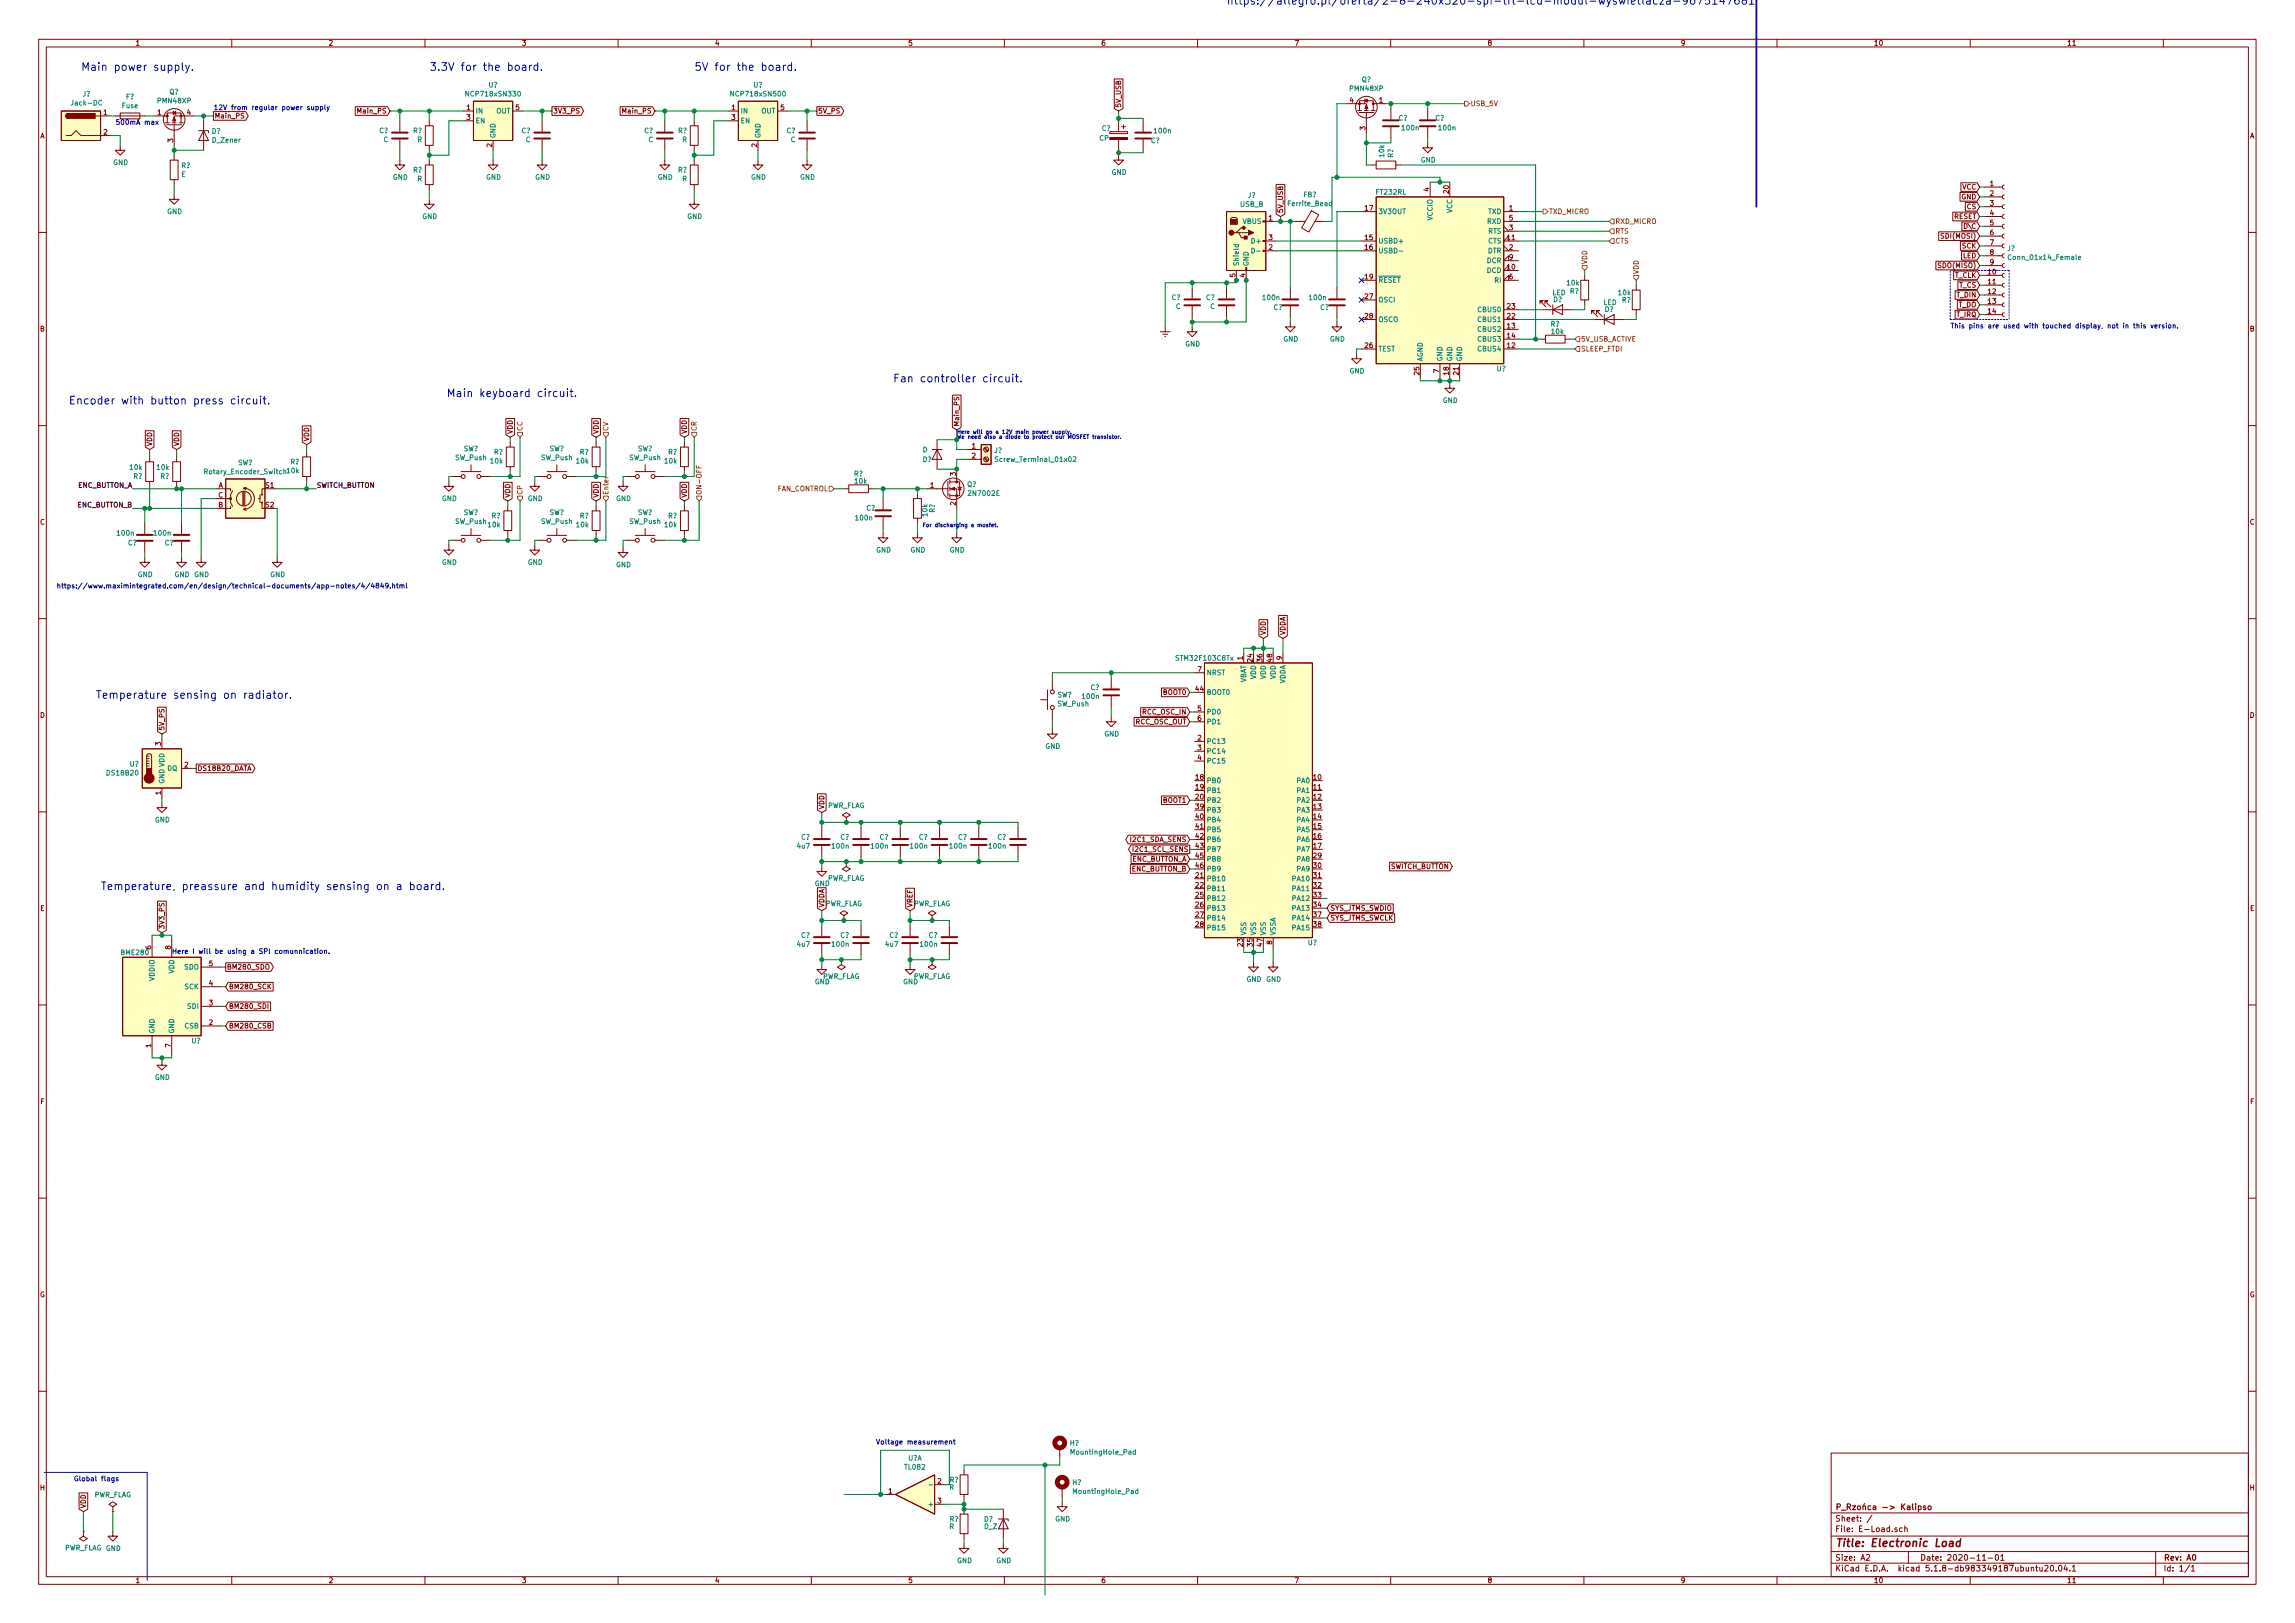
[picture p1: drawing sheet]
<svg xmlns="http://www.w3.org/2000/svg" width="594mm" height="420mm" viewBox="0 0 594 420" stroke-linecap="round" stroke-linejoin="round" font-family="sans-serif">
<defs><g id="words">
<g font-size="2.8" fill="#0000c2">
<text x="317.5" y="1.2">https://allegro.pl/oferta/2-8-240x320-spi-tft-lcd-modul-wyswietlacza-9675147681</text>
<text x="21" y="18.3">Main power supply.</text>
<text x="111.1" y="18.3">3.3V for the board.</text>
<text x="179.7" y="18.3">5V for the board.</text>
<text x="231.1" y="99">Fan controller circuit.</text>
<text x="17.8" y="104.7">Encoder with button press circuit.</text>
<text x="115.6" y="102.8">Main keyboard circuit.</text>
<text x="24.8" y="180.9">Temperature sensing on radiator.</text>
<text x="26" y="230.4">Temperature, preassure and humidity sensing on a board.</text>
</g>
<text font-size="2.8" fill="#840000" x="475" y="400.4">Title: Electronic Load</text>
<g font-size="2.1" fill="#840000">
<text x="475" y="393.9">Sheet: /</text>
<text x="475" y="390.9">P_Rzoca -&gt; Kalipso</text>
<text x="475" y="396.6">File: E-Load.sch</text>
<text x="475" y="406.8">KiCad E.D.A. kicad 5.1.8-db983349187ubuntu20.04.1</text>
<text x="475" y="404">Size: A2</text>
<text x="497" y="404">Date: 2020-11-01</text>
<text x="560" y="404">Rev: A0</text>
<text x="560" y="406.8">Id: 1/1</text>
</g>
<g font-size="1.8" fill="#840000">
<text x="35" y="11.8">1</text>
<text x="85" y="11.8">2</text>
<text x="135" y="11.8">3</text>
<text x="185" y="11.8">4</text>
<text x="235" y="11.8">5</text>
<text x="285" y="11.8">6</text>
<text x="335" y="11.8">7</text>
<text x="385" y="11.8">8</text>
<text x="435" y="11.8">9</text>
<text x="485" y="11.8">10</text>
<text x="535" y="11.8">11</text>
<text x="26.8" y="29.8">1</text>
<text x="40.8" y="29.8">1</text>
<text x="48.4" y="29.8">4</text>
<text x="92.8" y="29.4">Main_PS</text>
<text x="120.8" y="28.5">1</text>
<text x="133.5" y="28.5">5</text>
<text x="143.1" y="29.4">3V3_PS</text>
<text x="161.4" y="29.4">Main_PS</text>
<text x="189.4" y="28.5">1</text>
<text x="202.1" y="28.5">5</text>
<text x="211.7" y="29.4">5V_PS</text>
<text x="290.2" y="28" transform="rotate(-90 290.2 28)">5V_USB</text>
<text x="349.4" y="26.6">4</text>
<text x="357" y="26.6">1</text>
<text x="10.4" y="35.8">A</text>
<text x="26.8" y="34.8">2</text>
<text x="55.5" y="30.6">Main_PS</text>
<text x="120.8" y="31">3</text>
<text x="189.4" y="31">3</text>
<text x="353.4" y="33.7" transform="rotate(-90 353.4 33.7)">3</text>
<text x="582.4" y="35.8">A</text>
<text x="44.8" y="36.8" transform="rotate(-90 44.8 36.8)">3</text>
<text x="127.4" y="38.1" transform="rotate(-90 127.4 38.1)">2</text>
<text x="196" y="38.1" transform="rotate(-90 196 38.1)">2</text>
<text x="370" y="49.5" transform="rotate(-90 370 49.5)">4</text>
<text x="375" y="50" transform="rotate(-90 375 50)">20</text>
<text x="507.7" y="51.6">GND</text>
<text x="507.9" y="49.1">VCC</text>
<text x="515.1" y="48.2">1</text>
<text x="515.1" y="50.7">2</text>
<text x="515.1" y="53.3">3</text>
<text x="328.4" y="57.1">1</text>
<text x="332.1" y="55.3" transform="rotate(-90 332.1 55.3)">5V_USB</text>
<text x="353.4" y="54.5">17</text>
<text x="390.7" y="54.5">1</text>
<text x="390.7" y="59.6">3</text>
<text x="390.7" y="57.1">5</text>
<text x="505.8" y="56.7">RESET</text>
<text x="508.6" y="59.2">D\C</text>
<text x="509.2" y="54.1">CS</text>
<text x="515.1" y="55.8">4</text>
<text x="515.1" y="58.3">5</text>
<text x="328.4" y="64.7">2</text>
<text x="328.4" y="62.1">3</text>
<text x="353.4" y="62.1">15</text>
<text x="353.4" y="64.7">16</text>
<text x="390.2" y="62.1">11</text>
<text x="390.7" y="64.7">2</text>
<text x="503" y="61.8">SDI(MOSI)</text>
<text x="507.9" y="64.3">SCK</text>
<text x="515.1" y="60.9">6</text>
<text x="515.1" y="63.4">7</text>
<text x="515.1" y="66">8</text>
<text x="319.8" y="71.8" transform="rotate(-90 319.8 71.8)">5</text>
<text x="322.3" y="71.8" transform="rotate(-90 322.3 71.8)">4</text>
<text x="390.2" y="69.8">10</text>
<text x="390.7" y="67.2">9</text>
<text x="502.1" y="69.4">SDO(MISO)</text>
<text x="506" y="71.9">T_CLK</text>
<text x="508.1" y="66.8">LED</text>
<text x="514.7" y="71">10</text>
<text x="515.1" y="68.5">9</text>
<text x="353.4" y="72.3">19</text>
<text x="353.4" y="77.4">27</text>
<text x="390.7" y="72.3">6</text>
<text x="506.6" y="77">T_DIN</text>
<text x="507.1" y="74.5">T_CS</text>
<text x="514.7" y="73.6">11</text>
<text x="514.7" y="76.1">12</text>
<text x="353.4" y="82.5">28</text>
<text x="390.2" y="82.5">22</text>
<text x="390.2" y="79.9">23</text>
<text x="506.5" y="82.1">T_IRQ</text>
<text x="506.9" y="79.5">T_DO</text>
<text x="514.7" y="78.7">13</text>
<text x="514.7" y="81.2">14</text>
<text x="10.4" y="85.8">B</text>
<text x="390.2" y="85">13</text>
<text x="390.2" y="87.5">14</text>
<text x="582.4" y="85.8">B</text>
<text x="353.4" y="90.1">26</text>
<text x="390.2" y="90.1">12</text>
<text x="367.4" y="97" transform="rotate(-90 367.4 97)">25</text>
<text x="372.5" y="96.5" transform="rotate(-90 372.5 96.5)">7</text>
<text x="375" y="97" transform="rotate(-90 375 97)">18</text>
<text x="377.6" y="97" transform="rotate(-90 377.6 97)">21</text>
<text x="132.7" y="112.4" transform="rotate(-90 132.7 112.4)">VDD</text>
<text x="154.9" y="112.4" transform="rotate(-90 154.9 112.4)">VDD</text>
<text x="177.8" y="112.4" transform="rotate(-90 177.8 112.4)">VDD</text>
<text x="248.3" y="110.5" transform="rotate(-90 248.3 110.5)">Main_PS</text>
<text x="39.4" y="115.6" transform="rotate(-90 39.4 115.6)">VDD</text>
<text x="46.4" y="115.6" transform="rotate(-90 46.4 115.6)">VDD</text>
<text x="80" y="114.3" transform="rotate(-90 80 114.3)">VDD</text>
<text x="251.6" y="116.1">1</text>
<text x="251.6" y="118.7">2</text>
<text x="247.4" y="123.2" transform="rotate(-90 247.4 123.2)">3</text>
<text x="56.5" y="126.3">A</text>
<text x="56.5" y="131.4">B</text>
<text x="56.5" y="128.8">C</text>
<text x="68.8" y="126.3">S1</text>
<text x="68.8" y="131.4">S2</text>
<text x="132.1" y="128.9" transform="rotate(-90 132.1 128.9)">VDD</text>
<text x="154.9" y="128.9" transform="rotate(-90 154.9 128.9)">VDD</text>
<text x="177.8" y="128.9" transform="rotate(-90 177.8 128.9)">VDD</text>
<text x="240.8" y="126.3">1</text>
<text x="247.4" y="130.8" transform="rotate(-90 247.4 130.8)">2</text>
<text x="10.4" y="135.8">C</text>
<text x="582.4" y="135.8">C</text>
<text x="327.7" y="164.5" transform="rotate(-90 327.7 164.5)">VDD</text>
<text x="332.7" y="164.5" transform="rotate(-90 332.7 164.5)">VDDA</text>
<text x="310" y="173.9">7</text>
<text x="321.7" y="170.8" transform="rotate(-90 321.7 170.8)">1</text>
<text x="324.2" y="171.3" transform="rotate(-90 324.2 171.3)">24</text>
<text x="326.8" y="171.3" transform="rotate(-90 326.8 171.3)">36</text>
<text x="329.3" y="171.3" transform="rotate(-90 329.3 171.3)">48</text>
<text x="331.9" y="170.8" transform="rotate(-90 331.9 170.8)">9</text>
<text x="301.1" y="179.9">BOOT0</text>
<text x="309.5" y="179">44</text>
<text x="10.4" y="185.8">D</text>
<text x="295.8" y="185">RCC_OSC_IN</text>
<text x="310" y="184.1">5</text>
<text x="582.4" y="185.8">D</text>
<text x="42.5" y="189.2" transform="rotate(-90 42.5 189.2)">5V_PS</text>
<text x="293.8" y="187.5">RCC_OSC_OUT</text>
<text x="310" y="191.7">2</text>
<text x="310" y="186.6">6</text>
<text x="41.7" y="193.1" transform="rotate(-90 41.7 193.1)">3</text>
<text x="310" y="194.2">3</text>
<text x="310" y="196.8">4</text>
<text x="47.8" y="198.7">2</text>
<text x="51.1" y="199.6">DS18B20_DATA</text>
<text x="309.5" y="201.8">18</text>
<text x="340" y="201.8">10</text>
<text x="41.7" y="205.8" transform="rotate(-90 41.7 205.8)">1</text>
<text x="213.4" y="209.6" transform="rotate(-90 213.4 209.6)">VDD</text>
<text x="301.1" y="207.8">BOOT1</text>
<text x="309.5" y="204.4">19</text>
<text x="309.5" y="206.9">20</text>
<text x="309.5" y="209.5">39</text>
<text x="340" y="204.4">11</text>
<text x="340" y="206.9">12</text>
<text x="340" y="209.5">13</text>
<text x="309.5" y="212">40</text>
<text x="309.5" y="214.5">41</text>
<text x="340" y="212">14</text>
<text x="340" y="214.5">15</text>
<text x="292.9" y="218">I2C1_SDA_SENS</text>
<text x="293.7" y="220.5">I2C1_SCL_SENS</text>
<text x="309.5" y="217.1">42</text>
<text x="309.5" y="219.6">43</text>
<text x="340" y="217.1">16</text>
<text x="340" y="219.6">17</text>
<text x="292.8" y="223.1">ENC_BUTTON_A</text>
<text x="292.8" y="225.6">ENC_BUTTON_B</text>
<text x="309.5" y="227.2">21</text>
<text x="309.5" y="222.2">45</text>
<text x="309.5" y="224.7">46</text>
<text x="340" y="227.2">31</text>
<text x="340" y="222.2">29</text>
<text x="340" y="224.7">30</text>
<text x="359.8" y="225">SWITCH_BUTTON</text>
<text x="309.5" y="229.8">22</text>
<text x="309.5" y="232.3">25</text>
<text x="340" y="229.8">32</text>
<text x="340" y="232.3">33</text>
<text x="10.4" y="235.8">E</text>
<text x="213.4" y="235" transform="rotate(-90 213.4 235)">VDDA</text>
<text x="236.2" y="235" transform="rotate(-90 236.2 235)">VREF</text>
<text x="309.5" y="234.9">26</text>
<text x="309.5" y="237.4">27</text>
<text x="309.5" y="239.9">28</text>
<text x="340" y="234.9">34</text>
<text x="340" y="237.4">37</text>
<text x="340" y="239.9">38</text>
<text x="344.3" y="235.8">SYS_JTMS_SWDIO</text>
<text x="344.3" y="238.3">SYS_JTMS_SWCLK</text>
<text x="582.4" y="235.8">E</text>
<text x="39.1" y="245.8" transform="rotate(-90 39.1 245.8)">6</text>
<text x="42.5" y="240.7" transform="rotate(-90 42.5 240.7)">3V3_PS</text>
<text x="44.2" y="245.8" transform="rotate(-90 44.2 245.8)">8</text>
<text x="321.7" y="245" transform="rotate(-90 321.7 245)">23</text>
<text x="324.2" y="245" transform="rotate(-90 324.2 245)">35</text>
<text x="326.8" y="245" transform="rotate(-90 326.8 245)">47</text>
<text x="329.3" y="244.5" transform="rotate(-90 329.3 244.5)">8</text>
<text x="54.1" y="250.1">5</text>
<text x="58.7" y="251">BM280_SDO</text>
<text x="54.1" y="255.2">4</text>
<text x="59.2" y="256.1">BM280_SCK</text>
<text x="54.1" y="260.3">3</text>
<text x="59.2" y="261.2">BM280_SDI</text>
<text x="54.1" y="265.3">2</text>
<text x="59.2" y="266.2">BM280_CSB</text>
<text x="39.1" y="271.2" transform="rotate(-90 39.1 271.2)">1</text>
<text x="44.2" y="271.2" transform="rotate(-90 44.2 271.2)">7</text>
<text x="10.5" y="285.8">F</text>
<text x="582.5" y="285.8">F</text>
<text x="10.3" y="335.8">G</text>
<text x="582.3" y="335.8">G</text>
<text x="10.4" y="385.8">H</text>
<text x="230" y="386.6">1</text>
<text x="242.7" y="384.1">2</text>
<text x="242.7" y="389.2">3</text>
<text x="582.4" y="385.8">H</text>
<text x="22.2" y="390.5" transform="rotate(-90 22.2 390.5)">VDD</text>
<text x="35" y="409.8">1</text>
<text x="85" y="409.8">2</text>
<text x="135" y="409.8">3</text>
<text x="185" y="409.8">4</text>
<text x="235" y="409.8">5</text>
<text x="285" y="409.8">6</text>
<text x="335" y="409.8">7</text>
<text x="385" y="409.8">8</text>
<text x="435" y="409.8">9</text>
<text x="485" y="409.8">10</text>
<text x="535" y="409.8">11</text>
</g>
<g font-size="1.8" fill="#008484">
<text x="126.5" y="22.6">U?</text>
<text x="195" y="22.6">U?</text>
<text x="349.6" y="23.6">PMN48XP</text>
<text x="352.5" y="21.3">Q?</text>
<text x="18.9" y="27.3">Jack-DC</text>
<text x="21.4" y="25">J?</text>
<text x="31.6" y="28">Fuse</text>
<text x="32.6" y="25.7">F?</text>
<text x="41" y="26.7">PMN48XP</text>
<text x="43.8" y="24.4">Q?</text>
<text x="121.1" y="25">NCP718xSN330</text>
<text x="123.1" y="29.4">IN</text>
<text x="128.5" y="29.4">OUT</text>
<text x="189.7" y="25">NCP718xSN500</text>
<text x="191.6" y="29.4">IN</text>
<text x="197.1" y="29.4">OUT</text>
<text x="54.8" y="34.6">D?</text>
<text x="98.2" y="34.5">C?</text>
<text x="106.9" y="34.5">R?</text>
<text x="123.1" y="31.9">EN</text>
<text x="128.3" y="35.9" transform="rotate(-90 128.3 35.9)">GND</text>
<text x="135" y="34.5">C?</text>
<text x="166.8" y="34.5">C?</text>
<text x="175.5" y="34.5">R?</text>
<text x="191.6" y="31.9">EN</text>
<text x="196.8" y="35.9" transform="rotate(-90 196.8 35.9)">GND</text>
<text x="203.6" y="34.5">C?</text>
<text x="285.2" y="33.9">C?</text>
<text x="298.9" y="34.5">100n</text>
<text x="362" y="31.2">C?</text>
<text x="363" y="33.7">100n</text>
<text x="371.6" y="31.2">C?</text>
<text x="372.6" y="33.7">100n</text>
<text x="55.1" y="36.9">D_Zener</text>
<text x="99.3" y="36.8">C</text>
<text x="108" y="36.8">R</text>
<text x="136.1" y="36.8">C</text>
<text x="167.8" y="36.8">C</text>
<text x="176.6" y="36.8">R</text>
<text x="204.7" y="36.8">C</text>
<text x="284.6" y="36.4">CP</text>
<text x="297.9" y="37.1">C?</text>
<text x="358.3" y="40.6" transform="rotate(-90 358.3 40.6)">10k</text>
<text x="360.6" y="40.8" transform="rotate(-90 360.6 40.8)">R?</text>
<text x="29.3" y="42.7">GND</text>
<text x="46.9" y="45.8">E</text>
<text x="46.9" y="43.5">R?</text>
<text x="101.7" y="46.5">GND</text>
<text x="106.9" y="44.6">R?</text>
<text x="108" y="47">R</text>
<text x="125.8" y="46.5">GND</text>
<text x="138.5" y="46.5">GND</text>
<text x="170.3" y="46.5">GND</text>
<text x="175.5" y="44.6">R?</text>
<text x="176.6" y="47">R</text>
<text x="194.4" y="46.5">GND</text>
<text x="207.1" y="46.5">GND</text>
<text x="287.7" y="45.3">GND</text>
<text x="367.7" y="42.1">GND</text>
<text x="321" y="53.5">USB_B</text>
<text x="323" y="51.2">J?</text>
<text x="333.7" y="53.4">Ferrite_Bead</text>
<text x="337.4" y="51">FB?</text>
<text x="356.3" y="50.4">FT232RL</text>
<text x="43.3" y="55.4">GND</text>
<text x="109.3" y="56.7">GND</text>
<text x="177.9" y="56.7">GND</text>
<text x="321.7" y="58">VBUS</text>
<text x="356.7" y="55.4">3V3OUT</text>
<text x="370.8" y="57.1" transform="rotate(-90 370.8 57.1)">VCCIO</text>
<text x="375.9" y="55.2" transform="rotate(-90 375.9 55.2)">VCC</text>
<text x="385" y="58">RXD</text>
<text x="385.2" y="55.4">TXD</text>
<text x="324.3" y="63">D+</text>
<text x="356.7" y="63">USBD+</text>
<text x="356.7" y="65.6">USBD-</text>
<text x="385.1" y="65.6">DTR</text>
<text x="385.2" y="63">CTS</text>
<text x="385.2" y="60.5">RTS</text>
<text x="519.6" y="65">J?</text>
<text x="320.7" y="69" transform="rotate(-90 320.7 69)">Shield</text>
<text x="323.2" y="69" transform="rotate(-90 323.2 69)">GND</text>
<text x="384.9" y="70.7">DCD</text>
<text x="384.9" y="68.1">DCR</text>
<text x="520.5" y="67.3">Conn_01x14_Female</text>
<text x="303.3" y="77.7">C?</text>
<text x="312.2" y="77.7">C?</text>
<text x="327" y="77.7">100n</text>
<text x="339.1" y="77.7">100n</text>
<text x="356.7" y="73.2">RESET</text>
<text x="387" y="73.2">RI</text>
<text x="401.8" y="76.4">LED R?</text>
<text x="405.7" y="73.9">10k</text>
<text x="419" y="76.4">10k</text>
<text x="304.4" y="80">C</text>
<text x="313.3" y="80">C</text>
<text x="329.7" y="80.2">C?</text>
<text x="341.7" y="80.2">C?</text>
<text x="356.7" y="78.3">OSCI</text>
<text x="356.7" y="83.4">OSCO</text>
<text x="382.8" y="83.4">CBUS1</text>
<text x="382.8" y="80.8">CBUS0</text>
<text x="402.1" y="78.2">D?</text>
<text x="415" y="79">LED</text>
<text x="415.4" y="80.7">D?</text>
<text x="419.8" y="78.3">R?</text>
<text x="306.8" y="89.7">GND</text>
<text x="332.2" y="88.4">GND</text>
<text x="344.2" y="88.4">GND</text>
<text x="382.8" y="85.9">CBUS2</text>
<text x="382.8" y="88.4">CBUS3</text>
<text x="401.4" y="84.5">R?</text>
<text x="401.7" y="86.5">10k</text>
<text x="356.7" y="91">TEST</text>
<text x="368.3" y="93.6" transform="rotate(-90 368.3 93.6)">AGND</text>
<text x="373.4" y="93.6" transform="rotate(-90 373.4 93.6)">GND</text>
<text x="375.9" y="93.6" transform="rotate(-90 375.9 93.6)">GND</text>
<text x="378.5" y="93.6" transform="rotate(-90 378.5 93.6)">GND</text>
<text x="382.8" y="91">CBUS4</text>
<text x="349.3" y="96.7">GND</text>
<text x="387.5" y="96.1">U?</text>
<text x="373.5" y="104.3">GND</text>
<text x="117.9" y="119.1">SW_Push</text>
<text x="120" y="116.8">SW?</text>
<text x="127" y="120">10k</text>
<text x="127.9" y="117.7">R?</text>
<text x="140.1" y="119.1">SW_Push</text>
<text x="142.2" y="116.8">SW?</text>
<text x="149.3" y="120">10k</text>
<text x="150.1" y="117.7">R?</text>
<text x="162.9" y="119.1">SW_Push</text>
<text x="165" y="116.8">SW?</text>
<text x="172.1" y="120">10k</text>
<text x="172.9" y="117.7">R?</text>
<text x="238.8" y="119.6">D?</text>
<text x="238.8" y="117.1">D</text>
<text x="257.4" y="117.3">J?</text>
<text x="258.3" y="119.6">Screw_Terminal_01x02</text>
<text x="33.7" y="121.6">10k</text>
<text x="34.5" y="123.9">R?</text>
<text x="40.7" y="121.6">10k</text>
<text x="41.5" y="123.9">R?</text>
<text x="53.3" y="122.7">Rotary_Encoder_Switch</text>
<text x="61.5" y="120.4">SW?</text>
<text x="74.3" y="122.5">10k</text>
<text x="75.2" y="120.2">R?</text>
<text x="221.1" y="123.3">R?</text>
<text x="221.3" y="125.2">10k</text>
<text x="114.4" y="129.7">GND</text>
<text x="136.6" y="129.7">GND</text>
<text x="159.5" y="129.7">GND</text>
<text x="250.3" y="126.1">Q?</text>
<text x="251" y="128.4">2N7002E</text>
<text x="117.9" y="135.6">SW_Push</text>
<text x="120" y="133.3">SW?</text>
<text x="126.4" y="136.5">10k</text>
<text x="127.2" y="134.2">R?</text>
<text x="140.1" y="135.6">SW_Push</text>
<text x="142.2" y="133.3">SW?</text>
<text x="149.3" y="136.5">10k</text>
<text x="150.1" y="134.2">R?</text>
<text x="162.9" y="135.6">SW_Push</text>
<text x="165" y="133.3">SW?</text>
<text x="172.1" y="136.5">10k</text>
<text x="172.9" y="134.2">R?</text>
<text x="221.6" y="134.7">100n</text>
<text x="224.3" y="132.2">C?</text>
<text x="240.1" y="133.6" transform="rotate(-90 240.1 133.6)">10k</text>
<text x="242" y="132.8" transform="rotate(-90 242 132.8)">R?</text>
<text x="30.5" y="138.7">100n</text>
<text x="33.1" y="141.2">C?</text>
<text x="40" y="138.7">100n</text>
<text x="42.6" y="141.2">C?</text>
<text x="226.8" y="143">GND</text>
<text x="235.7" y="143">GND</text>
<text x="245.8" y="143">GND</text>
<text x="35.6" y="149.4">GND</text>
<text x="45.2" y="149.4">GND GND</text>
<text x="69.9" y="149.4">GND</text>
<text x="114.4" y="146.2">GND</text>
<text x="136.6" y="146.2">GND</text>
<text x="159.5" y="146.9">GND</text>
<text x="304.8" y="171">STM32F103C8Tx</text>
<text x="282.3" y="178.6">C?</text>
<text x="312.3" y="179.9">BOOT0</text>
<text x="312.3" y="174.8">NRST</text>
<text x="322.6" y="177" transform="rotate(-90 322.6 177)">VBAT</text>
<text x="325.1" y="175.9" transform="rotate(-90 325.1 175.9)">VDD</text>
<text x="327.7" y="175.9" transform="rotate(-90 327.7 175.9)">VDD</text>
<text x="330.2" y="175.9" transform="rotate(-90 330.2 175.9)">VDD</text>
<text x="332.7" y="177.1" transform="rotate(-90 332.7 177.1)">VDDA</text>
<text x="273.6" y="180.5">SW?</text>
<text x="273.8" y="182.8">SW_Push</text>
<text x="280.3" y="180.9">100n</text>
<text x="312.3" y="185">PD0</text>
<text x="285.8" y="190.7">GND</text>
<text x="312.3" y="187.5">PD1</text>
<text x="270.6" y="193.8">GND</text>
<text x="312.3" y="192.6">PC13</text>
<text x="312.3" y="195.1">PC14</text>
<text x="312.3" y="197.7">PC15</text>
<text x="27.9" y="200.8">DS18B20</text>
<text x="33.6" y="198.4">U?</text>
<text x="42.5" y="203" transform="rotate(-90 42.5 203)">GND VDD</text>
<text x="43.3" y="199.6">DQ</text>
<text x="312.3" y="202.7">PB0</text>
<text x="335.8" y="202.7">PA0</text>
<text x="214.1" y="209.2">PWR_FLAG</text>
<text x="312.3" y="205.3">PB1</text>
<text x="312.3" y="207.8">PB2</text>
<text x="335.8" y="205.3">PA1</text>
<text x="335.8" y="207.8">PA2</text>
<text x="40.1" y="212.9">GND</text>
<text x="312.3" y="210.4">PB3</text>
<text x="312.3" y="212.9">PB4</text>
<text x="312.3" y="215.4">PB5</text>
<text x="335.8" y="210.4">PA3</text>
<text x="335.8" y="212.9">PA4</text>
<text x="335.8" y="215.4">PA5</text>
<text x="206.4" y="219.7">4u7</text>
<text x="207.4" y="217.4">C?</text>
<text x="215.5" y="219.7">100n</text>
<text x="217.5" y="217.4">C?</text>
<text x="225.7" y="219.7">100n</text>
<text x="227.7" y="217.4">C?</text>
<text x="235.8" y="219.7">100n</text>
<text x="237.8" y="217.4">C?</text>
<text x="246" y="219.7">100n</text>
<text x="248" y="217.4">C?</text>
<text x="256.1" y="219.7">100n</text>
<text x="258.2" y="217.4">C?</text>
<text x="312.3" y="218">PB6</text>
<text x="312.3" y="220.5">PB7</text>
<text x="335.8" y="218">PA6</text>
<text x="335.8" y="220.5">PA7</text>
<text x="312.3" y="223.1">PB8</text>
<text x="312.3" y="225.6">PB9</text>
<text x="335.8" y="223.1">PA8</text>
<text x="335.8" y="225.6">PA9</text>
<text x="210.9" y="229.4">GND</text>
<text x="214.1" y="228">PWR_FLAG</text>
<text x="312.3" y="228.1">PB10</text>
<text x="312.3" y="230.7">PB11</text>
<text x="312.3" y="233.2">PB12</text>
<text x="334.8" y="228.1">PA10</text>
<text x="334.8" y="230.7">PA11</text>
<text x="334.8" y="233.2">PA12</text>
<text x="213.5" y="234.6">PWR_FLAG</text>
<text x="236.3" y="234.6">PWR_FLAG</text>
<text x="312.3" y="235.8">PB13</text>
<text x="312.3" y="238.3">PB14</text>
<text x="334.8" y="235.8">PA13</text>
<text x="334.8" y="238.3">PA14</text>
<text x="206.4" y="245.1">4u7</text>
<text x="207.4" y="242.8">C?</text>
<text x="215.5" y="245.1">100n</text>
<text x="217.5" y="242.8">C?</text>
<text x="229.3" y="245.1">4u7</text>
<text x="230.2" y="242.8">C?</text>
<text x="238.4" y="245.1">100n</text>
<text x="240.4" y="242.8">C?</text>
<text x="312.3" y="240.8">PB15</text>
<text x="322.6" y="242.2" transform="rotate(-90 322.6 242.2)">VSS</text>
<text x="325.1" y="242.2" transform="rotate(-90 325.1 242.2)">VSS</text>
<text x="327.7" y="242.2" transform="rotate(-90 327.7 242.2)">VSS</text>
<text x="330.2" y="242.2" transform="rotate(-90 330.2 242.2)">VSSA</text>
<text x="334.8" y="240.8">PA15</text>
<text x="338.6" y="244.7">U?</text>
<text x="31.5" y="247.2">BME280</text>
<text x="47.7" y="251">SDO</text>
<text x="40" y="253.9" transform="rotate(-90 40 253.9)">VDDIO</text>
<text x="45.1" y="252.1" transform="rotate(-90 45.1 252.1)">VDD</text>
<text x="47.8" y="256.1">SCK</text>
<text x="210.9" y="254.8">GND</text>
<text x="212.8" y="253.4">PWR_FLAG</text>
<text x="233.8" y="254.8">GND</text>
<text x="236.3" y="253.4">PWR_FLAG</text>
<text x="322.7" y="254.2">GND GND</text>
<text x="48.6" y="261.2">SDI</text>
<text x="40" y="267.6" transform="rotate(-90 40 267.6)">GND</text>
<text x="45.1" y="267.6" transform="rotate(-90 45.1 267.6)">GND</text>
<text x="47.8" y="266.2">CSB</text>
<text x="49.6" y="270.1">U?</text>
<text x="40.1" y="279.6">GND</text>
<text x="277" y="374.3">H?</text>
<text x="277.6" y="376.6">MountingHole_Pad</text>
<text x="234.3" y="380.4">TL082</text>
<text x="235.1" y="378.1">U?A</text>
<text x="245.8" y="383.8">R?</text>
<text x="24.3" y="387.6">PWR_FLAG</text>
<text x="245.7" y="385.7">R</text>
<text x="277.6" y="384.4">H?</text>
<text x="278.2" y="386.7">MountingHole_Pad</text>
<text x="240.8" y="390.1">+</text>
<text x="245.7" y="395.8">R</text>
<text x="245.8" y="393.9">R?</text>
<text x="254.7" y="393.9">D?</text>
<text x="254.8" y="395.8">D_Z</text>
<text x="273.1" y="393.9">GND</text>
<text x="16.6" y="401.4">PWR_FLAG GND</text>
<text x="247.7" y="404.7">GND</text>
<text x="257.9" y="404.7">GND</text>
</g>
<g font-size="1.8" fill="#0000c2">
<text x="55.2" y="28.5">12V from regular power supply</text>
<text x="29.8" y="32.3">500mA max</text>
<text x="504.8" y="85">This pins are used with touched display, not in this version.</text>
<text x="14.6" y="152.3">https://www.maximintegrated.com/en/design/technical-documents/app-notes/4/4849.html</text>
<text x="44.4" y="246.9">Here I will be using a SPI comunnication.</text>
<text x="226.7" y="373.9">Voltage measurement</text>
<text x="19" y="383.5">Global flags</text>
</g>
<g font-size="1.8" fill="#848400">
<text x="380.6" y="27.5">USB_5V</text>
<text x="400.9" y="55.4">TXD_MICRO</text>
<text x="418.1" y="58">RXD_MICRO</text>
<text x="418.1" y="60.5">RTS</text>
<text x="418.1" y="63">CTS</text>
<text x="410.8" y="68.5" transform="rotate(-90 410.8 68.5)">VDD</text>
<text x="424.2" y="71" transform="rotate(-90 424.2 71)">VDD</text>
<text x="409.2" y="88.4">5V_USB_ACTIVE</text>
<text x="409.2" y="91">SLEEP_FTDI</text>
<text x="135.3" y="111.7" transform="rotate(-90 135.3 111.7)">CC</text>
<text x="157.5" y="111.7" transform="rotate(-90 157.5 111.7)">CV</text>
<text x="180.3" y="111.7" transform="rotate(-90 180.3 111.7)">CR</text>
<text x="135.3" y="128.2" transform="rotate(-90 135.3 128.2)">CP</text>
<text x="157.5" y="128.2" transform="rotate(-90 157.5 128.2)">Enter</text>
<text x="181.6" y="128.2" transform="rotate(-90 181.6 128.2)">ON-OFF</text>
<text x="201" y="127.2">FAN_CONTROL</text>
</g>
<g font-size="1.8">
<text x="19.9" y="126.3">ENC_BUTTON_A</text>
<text x="19.9" y="131.4">ENC_BUTTON_B</text>
<text x="81.9" y="126.3">SWITCH_BUTTON</text>
</g>
<g font-size="1.4" fill="#0000c2">
<text x="247.6" y="113.6">We need also a diode to protect our MOSFET transistor.</text>
<text x="247.6" y="112.3">Here will go a 12V main power supply.</text>
<text x="238.8" y="136.4">For discharging a mosfet.</text>
</g>
</g></defs>
<g fill="none" stroke="#840000" stroke-width=".26">
<path d="M10 10.2h574v400h-574zM12 12.2h570v396h-570zM60 10.2v2M110 10.2v2M160 10.2v2M210 10.2v2M260 10.2v2M310 10.2v2M360 10.2v2M410 10.2v2M460 10.2v2M510 10.2v2"/>
<path d="M536.5 11.8h.8M560 10.2v2M15.9 28.7h10.1v7.7h-10.1zM17.1 35.1h1.3l1.3-1.3 1.3 1.3h7.6M17.7 29.4l-.5 .2-.2 .3 .2 .6 .5 .1M24.8 30h3.8M29.8 30h7.7M31.1 29.3h5.1v1.5h-5.1zM31.1 37.6v1.3h1.3l-1.3 1.3-1.3-1.3h1.3M40 30h3.3M42.8 31.8h1M43.2 32.3h3.8"/>
<path d="M43.3 31.8v-2.5h3.6v2.5M44.6 31.8h1M44.8 28.9l.7 .4-.7 .3zM45.1 32.3v5.3M45.3 28.7l.3 1.1M46.4 31.8h1M50.2 30h-5.1v1.8M51.4 33.8h2.6v.5M52.7 33.8l1.3 2.6h-2.6zM52.7 31.3v7.6M55.2 28.9h8.4l.7 1.1-.7 1.1h-8.4zM91.9 27.6h8.4l.7 1.1-.7 1.2h-8.4z"/>
<path d="M103.5 31.3v2.8M103.5 36.1v2.8M110.1 32.6h2v5h-2zM111.1 31.3v1.3M111.1 37.6v1.3M120 28.7h2.6M120 31.3h2.6M122.6 26.2h10.1v10.2h-10.1zM127.6 36.4v2.5M132.7 28.7h2.6M140.3 31.3v2.8M140.3 36.1v2.8"/>
<path d="M142.9 27.6h7.5l.7 1.1-.7 1.2h-7.5zM160.5 27.6h8.4l.6 1.1-.6 1.2h-8.4zM172.1 31.3v2.8M172.1 36.1v2.8M178.7 32.6h2v5h-2zM179.7 31.3v1.3M179.7 37.6v1.3M188.6 28.7h2.5M188.6 31.3h2.5M191.1 26.2h10.2v10.2h-10.2zM196.2 36.4v2.5M201.3 28.7h2.5"/>
<path d="M208.9 31.3v2.8M208.9 36.1v2.8M211.5 27.6h6.3l.6 1.1-.6 1.2h-6.3zM287.3 34.1h4.5v.5h-4.5zM288.4 20.4h2.3v7.7l-1.1 .6-1.2-.6zM289.6 31.3v2.8M289.6 36.1v2.8M290.3 32.8h1M290.8 32.3v1M295.9 31.3v2.8M295.9 36.1v2.8M348.6 26.8h5.1v1.8"/>
<path d="M351.4 28.6h1M351.8 29.1h3.8M351.9 28.6v-2.5h3.6v2.5M353.2 28.6h1M353.3 26.1l.6-.4v.8zM353.4 25.6l-.2 1M353.7 29.1v5.4M355 28.6h1M355.5 26.8h3.3M360 28.1v2.8M360 32.9v2.8M369.6 37v1.3h1.2l-1.2 1.2-1.3-1.2h1.3"/>
<path d="M369.6 28.1v2.8M369.6 32.9v2.8M44.1 41.4h2v5.1h-2zM45.1 50.3v1.3h1.3l-1.3 1.3-1.3-1.3h1.3M45.1 40.2v1.2M45.1 46.5v1.3M103.5 41.4v1.3h1.3l-1.3 1.3-1.3-1.3h1.3M110.1 42.7h2v5.1h-2zM111.1 51.6v1.3h1.3l-1.3 1.2-1.2-1.2h1.2M111.1 41.4v1.3M111.1 47.8v1.3M127.6 41.4v1.3h1.3l-1.3 1.3-1.2-1.3h1.2"/>
<path d="M140.3 41.4v1.3h1.3l-1.3 1.3-1.2-1.3h1.2M172.1 41.4v1.3h1.3l-1.3 1.3-1.3-1.3h1.3M178.7 42.7h2v5.1h-2zM179.7 51.6v1.3h1.3l-1.3 1.2-1.3-1.2h1.3M179.7 41.4v1.3M179.7 47.8v1.3M196.2 41.4v1.3h1.3l-1.3 1.3-1.3-1.3h1.3M208.9 41.4v1.3h1.3l-1.3 1.3-1.3-1.3h1.3M289.6 40.2v1.2h1.2l-1.2 1.3-1.3-1.3h1.3M317.5 54.8h10.2v15.2h-10.2zM318.9 56.3h1l.4 .4v1.4h-1.8v-1.4zM321.9 59h-.6l-1.3 1.2h-.6"/>
<path d="M326.9 57.2h.8v.2h-.8zM327.7 57.3h2.5M330.4 47.7h2.2v7.7l-1.1 .6-1.1-.6zM335.3 57.3h2.6M339.5 54.6l1.9 1-2.6 4.5-1.9-1.1zM340.4 57.3h2.5M352.4 54.8h3.8M355 42.7h1.2M356.2 51h33.1v43.1h-33.1zM356.2 41.7h5.1v2h-5.1zM361.3 42.7h1.3M370.2 47.2v3.8"/>
<path d="M375.3 47.2v3.8M389.3 54.8h3.8M389.3 59.9h3.8M389.3 58.6l1.2 1.3M389.3 57.3h3.8M505.5 54.9h6.3l.6 1.1-.6 1.2h-6.3zM507.4 49.9h4.4l.6 1.1-.6 1.1h-4.4zM507.6 47.3h4.2l.6 1.1-.6 1.1h-4.2zM507.8 57.5h4l.6 1.1-.6 1.1h-4zM508.7 52.4h3.1l.6 1.1-.6 1.1h-3.1zM513.7 58.6h4.6M513.7 56h4.6"/>
<path d="M513.7 53.5h4.6M513.7 51h4.6M513.7 48.4h4.6M518.8 58.1l-.5 .4 .1 .4 .4 .2M518.8 55.5l-.5 .5 .1 .4 .4 .2M518.8 53l-.5 .4 .1 .4 .4 .2M518.8 50.5l-.5 .4 .1 .4 .4 .2M518.8 47.9l-.5 .5 .1 .3 .4 .2M10 60.2h2M308.6 74.5v2.8M308.6 79.3v2.8M317.5 74.5v2.8"/>
<path d="M317.5 79.3v2.8M320 60.2h.7l.6 1.3h1.3M320 70v2.6M320.7 60.2h2.5M322.5 69.3h.2v.7h-.2zM322.6 70v2.6M326.9 64.8h.8v.3h-.8zM326.9 62.3h.8v.2h-.8zM327.7 62.4h2.5M327.7 64.9h2.5M334 74.5v2.8M334 79.3v2.8"/>
<path d="M346.1 74.5v2.8M346.1 79.3v2.8M352.4 62.4h3.8M352.4 64.9h3.8M352.4 72.6h3.8M352.4 77.6h3.8M389.3 64.9h3.8M389.3 63.7l1.2 1.2M390.5 70v-1.3l-1.2 1.3h3.8M390.5 62.4v-1.3l-1.2 1.3h3.8M390.5 72.6v-1.3l-1.2 1.3h3.8M390.5 67.5v-1.3l-1.2 1.3h3.8"/>
<path d="M398.7 78.7v-.8h.7h-.7l1.5 1.5M399.9 78.7v-.8h.8h-.8l1.5 1.5M402 78.9v2.5M409.2 72.6h2v5h-2zM410.2 71.3v1.3M410.2 77.6v1.3M422.5 75.1h2.1v5.1h-2.1zM423.5 73.8v1.3M501.1 67.6h10.7l.6 1.1-.6 1.2h-10.7zM501.9 60h9.9l.6 1.1-.6 1.1h-9.9zM503.2 60.5h-.7a.54 .54 0 0 0 .6 .7l-.1 .4h-.6M505.7 70.2h6.1l.6 1.1-.6 1.1h-6.1z"/>
<path d="M506.1 75.3h5.7l.6 1.1-.6 1.1h-5.7zM506.7 77.8h5.1l.6 1.1-.6 1.1h-5.1zM506.8 72.7h5l.6 1.1-.6 1.1h-5zM507.5 62.6h4.3l.6 1.1-.6 1.1h-4.3zM507.8 65.1h4l.6 1.1-.6 1.1h-4zM513.7 78.9h4.6M513.7 76.4h4.6M513.7 73.8h4.6M513.7 71.3h4.6M513.7 68.7h4.6M513.7 66.2h4.6M513.7 63.7h4.6"/>
<path d="M513.7 61.1h4.6M518.8 78.4l-.5 .4 .1 .4 .4 .2M518.8 75.9l-.5 .4 .1 .4 .4 .2M518.8 73.3l-.5 .5 .1 .3 .4 .2M518.8 70.8l-.5 .4 .1 .4 .4 .2M518.8 68.2l-.5 .5 .1 .4 .4 .2M518.8 65.7l-.5 .4 .1 .4 .4 .2M518.8 63.2l-.5 .4 .1 .4 .4 .2M518.8 60.6l-.5 .5 .1 .3 .4 .2M582 60.2h2M300.4 85.9h2.5M301 86.5h1.3"/>
<path d="M301.5 87.2h.3M301.6 84.6v1.3M308.6 84.6v1.3h1.3l-1.3 1.3-1.3-1.3h1.3M334 83.4v1.2h1.3l-1.3 1.3-1.3-1.3h1.3M346.1 83.4v1.2h1.2l-1.2 1.3-1.3-1.3h1.3M351.2 91.6v1.3h1.2l-1.2 1.2-1.3-1.2h1.3M352.4 90.3h3.8M352.4 82.7h3.8M367.7 94.1v3.9M372.7 94.1v3.9M375.3 99.2v1.3h1.3l-1.3 1.3-1.3-1.3h1.3M375.3 94.1v3.9"/>
<path d="M377.8 94.1v3.9M389.3 90.3h3.8M389.3 85.3h3.8M389.3 87.8h3.8M389.3 82.7h3.8M389.3 80.2h3.8M398.8 87.8h1.2M399.4 80.2h7.6M400 86.8h5.1v2h-5.1zM402 80.2l2.5-1.3v2.5zM405.1 87.8h1.3M412 81.2v-.8h.7h-.7l1.5 1.6"/>
<path d="M412.7 82.7h7.7M413.3 81.2v-.8h.7h-.7l1.5 1.6M415.3 82.7l2.5-1.3v2.6zM415.3 81.4v2.6M423.5 80.2v1.2M506.1 80.3h5.7l.6 1.1-.6 1.2h-5.7zM513.7 81.4h4.6M518.8 80.9l-.5 .5 .1 .4 .4 .2M10 110.2h2M37.6 111.5h2.3v4.2l-1.2 .7-1.1-.7zM37.7 119.5h2.1v5.1h-2.1zM38.7 118.3v1.2"/>
<path d="M44.6 111.5h2.2v4.2l-1.1 .7-1.1-.7zM44.7 119.5h2v5.1h-2zM45.7 118.3v1.2M78.3 110.3h2.2v4.2l-1.1 .6-1.1-.6zM78.4 118.3h2v5.1h-2zM79.4 117v1.3M131 108.3h2.2v4.3l-1.1 .6-1.1-.6zM131.1 115.7h2v5.1h-2zM132.1 114.5v1.2M153.2 108.3h2.2v4.3l-1.1 .6-1.1-.6zM153.3 115.7h2v5.1h-2zM154.3 114.5v1.2"/>
<path d="M176 108.3h2.3v4.3l-1.1 .6-1.2-.6zM176.1 115.7h2.1v5.1h-2.1zM177.2 114.5v1.2M241.3 116.4h2.5M242.6 116.4l1.2 2.5h-2.5zM242.6 113.8v7.7M246.5 102.3h2.3v8.4l-1.2 .6-1.1-.6zM250.2 116.4h3.8M250.2 118.9h3.8M254 115.1h2.5v5.1h-2.5zM254.7 118.6l.9 .8M254.7 116l.9 .9"/>
<path d="M254.9 118.4l.9 .8M254.9 115.9l.9 .8M582 110.2h2M37.5 135.4v2.8M38.7 124.6v1.3M45.7 124.6v1.3M47 135.4v2.8M55.9 126.5h3.8v.5M55.9 129.1h3.8v1l.5 1M58.4 124h10.2v10.2h-10.2zM59.7 131.1v.5h-3.8M60.2 127l-.5 1.1v1h-.5"/>
<path d="M62.9 127.3v3.6M63.1 126.4a2.74 2.74 0 0 1 2.8 2.7 2.74 2.74 0 0 1-2.8 2.8M63.1 127.3v3.6M63.4 127.3v3.6M63.6 131.5l-.6 .4 .8 .2M63.8 126.2l-.8 .2 .6 .4M66.9 129.1h.4M67.3 128.1v2M67.8 130.1v1.5h.8M68.6 126.5h-.8v1.6M79.4 123.4v1.2M116.2 124.6v1.3h1.3l-1.3 1.3-1.3-1.3h1.3"/>
<path d="M116.8 123.4h2.6M116.8 139.9h2.6M119.4 122.1h5.1M119.4 138.6h5.1M121.9 120.3v1.8M121.9 136.8v1.8M124.5 123.4h2.5M124.5 139.9h2.5M130.3 124.9h2.3v4.2l-1.2 .6-1.1-.6zM130.4 132.2h2.1v5.1h-2.1zM131.4 131v1.2M131.4 137.3v1.3"/>
<path d="M132.1 120.8v1.3M138.4 124.6v1.3h1.3l-1.3 1.3-1.2-1.3h1.2M139.1 123.4h2.5M139.1 139.9h2.5M141.6 122.1h5.1M141.6 138.6h5.1M144.1 120.3v1.8M144.1 136.8v1.8M146.7 123.4h2.5M146.7 139.9h2.5M153.2 124.9h2.2v4.2l-1.1 .6-1.1-.6zM153.3 132.2h2v5.1h-2z"/>
<path d="M154.3 120.8v1.3M154.3 131v1.2M154.3 137.3v1.3M161.3 124.6v1.3h1.3l-1.3 1.3-1.3-1.3h1.3M161.9 123.4h2.6M161.9 139.9h2.6M164.5 122.1h5M164.5 138.6h5M167 120.3v1.8M167 136.8v1.8M169.5 123.4h2.6M169.5 139.9h2.6"/>
<path d="M176 124.9h2.3v4.2l-1.1 .6-1.2-.6zM176.1 132.2h2.1v5.1h-2.1zM177.2 120.8v1.3M177.2 131v1.2M177.2 137.3v1.3M218.4 126.5h1.3M219.7 125.5h5.1v2.1h-5.1zM224.8 126.5h1.3M228.6 138v1.2h1.3l-1.3 1.3-1.3-1.3h1.3M228.6 129.1v2.8M228.6 133.9v2.8M236.5 129.1h2v5.1h-2z"/>
<path d="M237.5 138v1.2h1.3l-1.3 1.3-1.3-1.3h1.3M237.5 127.8v1.3M237.5 134.2v1.2M240 126.5h5.4M245.4 124.6v3.8M245.9 126.5h1.7v5.1M245.9 124.8h2.5v3.5h-2.5M245.9 124.2v1.1M245.9 126v1M245.9 127.8v1M247.6 138v1.2h1.3l-1.3 1.3-1.2-1.3h1.2M247.6 121.5v3.3"/>
<path d="M247.9 126l1 .3M248.4 126.2l.4 .6h-.8zM37.5 144.3v1.3h1.2l-1.2 1.3-1.3-1.3h1.3M37.5 140.3v2.7M47 144.3v1.3h1.3l-1.3 1.3-1.3-1.3h1.3M47 140.3v2.7M52.1 144.3v1.3h1.2l-1.2 1.3-1.3-1.3h1.3M71.8 144.3v1.3h1.2l-1.2 1.3-1.3-1.3h1.3M116.2 141.1v1.3h1.3l-1.3 1.3-1.3-1.3h1.3M138.4 141.1v1.3h1.3l-1.3 1.3-1.2-1.3h1.2M161.3 141.8v1.2h1.3l-1.3 1.3-1.3-1.3h1.3M331 159.3h2.2v5.3l-1.1 .7-1.1-.7z"/>
<path d="M10 160.2h2M271.1 178.6v5.1M272.4 176.1v2.5M287.7 175.4v2.8M300.7 178.1h6.6l.7 1.1-.7 1.2h-6.6zM309.2 174.2h2.6M311.8 171.6h27.9v71.1h-27.9zM321.9 169.1v2.5M325.9 160.4h2.2v4.2l-1.1 .7-1.1-.7zM332.1 169.1v2.5M582 160.2h2M36.8 193.8h10.2v10.2h-10.2z"/>
<path d="M38 195.7l.2-.4 .3-.2 .4 .1 .3 .3v3.4M38 198.3h.6M38 197.7h.6M38 197h.6M38 196.4h.6M38 195.7v3.2M38 195.7h.6M40.8 183.1h2.2v6.3l-1.1 .6-1.1-.6zM41.9 191.3v2.5M47 198.9h2.5M50.8 197.8h14.6l.6 1.1-.6 1.1h-14.6zM64.1 199.5l.4-1.3 .5 1.3"/>
<path d="M269.4 181.1h1.7M272.4 188.8v1.2h1.3l-1.3 1.3-1.3-1.3h1.3M272.4 183.7v2.5M287.7 185.6v1.3h1.2l-1.2 1.2-1.3-1.2h1.3M287.7 180.3v2.7M293.6 185.7h13.7l.7 1.2-.7 1.1h-13.7zM295.3 183.2h12l.7 1.1-.7 1.1h-12zM309.2 197h2.6M309.2 191.9h2.6M309.2 194.5h2.6M309.2 184.3h2.6M309.2 186.9h2.6"/>
<path d="M10 210.2h2M41.9 207.8v1.3h1.3l-1.3 1.3-1.3-1.3h1.3M41.9 204v2.5M211.6 205.5h2.2v4.2l-1.1 .7-1.1-.7zM212.7 214.2v2.8M212.7 219v2.8M219.1 211.6l1-.6-1-.6-1 .6 1 .6v1.3M219.1 212.9h.1M222.9 214.2v2.8M222.9 219v2.8M233 214.2v2.8M233 219v2.8"/>
<path d="M243.2 214.2v2.8M243.2 219v2.8M253.4 214.2v2.8M253.4 219v2.8M263.5 214.2v2.8M263.5 219v2.8M292 216.2h15.3l.7 1.1-.7 1.2h-15.3l-.6-1.2zM292.8 218.8h15.2v2.2h-15.2l-.7-1.1zM300.7 206.1h6.6l.7 1.1-.7 1.1h-6.6zM582 210.2h2M40.8 233.3h2.2v7.5l-1.1 .7-1.1-.7zM211.6 229.8h2.2v5.3l-1.1 .7-1.1-.7z"/>
<path d="M212.7 224.3v1.3h1.3l-1.3 1.3-1.2-1.3h1.2M212.7 239.6v2.8M218.4 237l1.1-.6-1.1-.6-1 .6 1 .6v1.3M218.4 238.3h.1M219.1 223.1v1.2l1 .7-1 .6-1-.6 1-.7M219.1 223.1h.1M222.9 239.6v2.8M234.5 229.9h2.2v5.2l-1.1 .7-1.1-.7zM235.6 239.6v2.8M241.3 237l1-.6-1-.6-1 .6 1 .6v1.3M241.3 238.3h.1M245.7 239.6v2.8"/>
<path d="M292.6 223.8h14.7l.7 1.2-.7 1.1h-14.7zM292.8 221.3h14.5l.7 1.1-.7 1.1h-14.5zM344.2 234h16.5v2.2h-16.5l-.7-1.1zM344.2 236.5h16.8v2.3h-16.8l-.7-1.1zM359.7 223.2h15.6l.6 1.1-.6 1.1h-15.6zM31.7 247.8h20.4v20.3h-20.4zM39.4 242.7v5.1M44.4 242.7v5.1M52.1 255.4h5M52.1 250.4h5M58.4 249.2h11.7l.7 1.2-.7 1.1h-11.7zM59.1 254.3h11.6v2.3h-11.6l-.7-1.2z"/>
<path d="M59.1 259.4h11v2.2h-11l-.7-1.1zM69.4 259.8v1.3M69.5 255.3l.6 .7M70.1 254.7l-.7 .8M212.7 249.7v1.3h1.3l-1.3 1.3-1.2-1.3h1.2M212.7 244.4v2.8M217.8 248.5v1.2l1 .7-1 .6-1-.6 1-.7M217.8 248.5h.1M222.9 244.4v2.8M235.6 249.7v1.3h1.3l-1.3 1.3-1.3-1.3h1.3M235.6 244.4v2.8M241.3 248.5v1.2l1 .7-1 .6-1-.6 1-.7"/>
<path d="M241.3 248.5h.1M245.7 244.4v2.8M324.5 249.1v1.3h1.3l-1.3 1.2-1.3-1.2h1.3M329.6 249.1v1.3h1.2l-1.2 1.2-1.3-1.2h1.3M329.6 242.7v2.6M10 260.2h2M39.4 268.1v5.1M41.9 274.5v1.3h1.3l-1.3 1.2-1.3-1.2h1.3M44.4 268.1v5.1M52.1 265.6h5M52.1 260.5h5M59.1 264.5h11.6v2.2h-11.6l-.7-1.1z"/>
<path d="M69.4 265.5l.5-.1 .1-.4-.6-.1v1.3h.4l.3-.5-.3-.2M582 260.2h2M10 310.2h2M582 310.2h2M10 360.2h2M274.3 374.8v2.6M474 376.2h108v32h-108zM582 360.2h2M20.5 386.5h2.2v4.2l-1.1 .6-1.1-.6zM21.6 396.4v1.3l1 .6-1 .6-1-.6 1-.6M21.6 396.4h.1M29.2 396.4v1.3h1.3l-1.3 1.2-1.3-1.2h1.3"/>
<path d="M29.2 390.1l1-.7-1-.6-1 .6 1 .7v1.2M29.2 391.3h.1M229.2 386.9h2.6M231.8 386.9l10.1-5.1v10.2zM241.9 384.3h2.6M241.9 389.4h2.6M248.5 392h2.1v5h-2.1zM248.5 381.8h2.1v5.1h-2.1zM249.6 399.6v1.3h1.2l-1.2 1.2-1.3-1.2h1.3M249.6 380.5v1.3M249.6 386.9v1.3M249.6 390.7v1.3"/>
<path d="M249.6 397v1.3M258.4 393.2h2.6v.5M259.7 399.6v1.3h1.3l-1.3 1.2-1.3-1.2h1.3M259.7 393.2l1.3 2.6h-2.6zM259.7 390.7v7.6M275 388.8v1.3h1.2l-1.2 1.2-1.3-1.2h1.3M275 385v2.5M474 397.7h108M474 391.7h108M484.6 392.2l-1.3 2M491.1 395.6l-.4-.1-.2 .2 .1 .3 .5 .1v.3h-.6M492.4 395.6l-.4-.1-.3 .3 .1 .6h.6"/>
<path d="M493.1 395.6h.5l.1 .9M493.1 395v1.5M60 408.2v2M110 408.2v2M160 408.2v2M210 408.2v2M260 408.2v2M310 408.2v2M360 408.2v2M410 408.2v2M460 408.2v2M474 404.7h108"/>
<path d="M474 401.7h108M483.1 402.6l.6-.2 .3 .5-.9 1h.9M494 401.7v3M510 408.2v2M513.2 402.9l.4-.5v1.5M513.2 403.9h.8M514.7 403.4h1.1M516.6 402.6l.2-.2a.81 .81 0 0 1 .5 .8 .81 .81 0 0 1-.5 .7l-.3-.5zM517.9 402.9l.4-.5v1.5M517.9 403.9h.9M525.8 405.9l.6-.1v.9M525.8 405.7v1"/>
<path d="M526.9 405.7h.6M527.2 405.2v1.3l.3 .2M528 405.7l.1 .9h.6M528.7 405.7v1M529.3 405.4l.6-.2 .2 .5-.9 1h.9M530.9 405.3l.2-.1a.8 .8 0 0 1 .5 .8 .8 .8 0 0 1-.5 .7 1 1 0 0 1-.2-1.4zM532.2 406.6v.1M533.1 405.3l.1-.1a.8 .8 0 0 1 .5 .8 .8 .8 0 0 1-.5 .7 .97 .97 0 0 1-.1-1.4zM534.6 405.1l-.3 1.1h.9M535 405.7v1M535.8 406.6v.1M536.4 405.7l.5-.5v1.5"/>
<path d="M536.4 406.7h.9M536.5 409.7h.8M558 401.7v6.5M560 408.2v2M566.8 405.1l-1.2 2M567.3 405.7l.4-.5v1.5M567.3 406.7h.8"/>
<circle cx="45.1" cy="30.9" r="2.79"/>
<circle cx="353.7" cy="27.7" r="2.79"/>
<circle cx="255.3" cy="118.9" r=".63"/>
<circle cx="255.3" cy="116.4" r=".63"/>
<circle cx="63.1" cy="129.1" r="1.9"/>
<circle cx="67.8" cy="128.1" r=".13"/>
<circle cx="67.8" cy="130.1" r=".13"/>
<circle cx="119.9" cy="139.9" r=".51"/>
<circle cx="119.9" cy="123.4" r=".51"/>
<circle cx="124" cy="139.9" r=".51"/>
<circle cx="124" cy="123.4" r=".51"/>
<circle cx="142.1" cy="123.4" r=".51"/>
<circle cx="142.1" cy="139.9" r=".51"/>
<circle cx="146.2" cy="139.9" r=".51"/>
<circle cx="146.2" cy="123.4" r=".51"/>
<circle cx="165" cy="139.9" r=".51"/>
<circle cx="165" cy="123.4" r=".51"/>
<circle cx="169" cy="123.4" r=".51"/>
<circle cx="169" cy="139.9" r=".51"/>
<circle cx="246.8" cy="126.5" r="2.79"/>
<circle cx="272.4" cy="179.1" r=".51"/>
<circle cx="272.4" cy="183.2" r=".51"/>
</g>
<path d="M504.7 399.1h.8v1.2M505.6 399.5l-.7 .1a.4 .4 0 0 0-.3 .3 .4 .4 0 0 0 .2 .4l.7-.1M507.4 399.1l-.5-.1-.3 .2-.2 .8 .3 .3 .6-.1M507.5 398.3l-.2 2" fill="none" stroke="#840000" stroke-width=".41"/>
<path d="M495.1 389.3v1.3l.2 .2M495.9 389.3v.2M495.9 389.8v1M496.6 389.9l.4-.1 .3 .3-.1 .6h-.6M496.6 389.8v1.5M498.4 389.9l-.3-.1-.2 .2 .1 .3 .4 .1v.3h-.5M499.2 390h.6v.7h-.6z" fill="none" stroke="#840000" stroke-width=".3"/>
<g fill="#ffffc2" stroke="#ffffc2" stroke-width=".26">
<path d="M356.2 51h33.1v43.1h-33.1z"/>
<path d="M254 115.1h2.5v5.1h-2.5z"/>
<path d="M58.4 124h10.2v10.2h-10.2z"/>
<path d="M317.5 54.8h10.2v15.2h-10.2z"/>
<path d="M231.8 386.9l10.1-5.1v10.2z"/>
<path d="M31.7 247.8h20.4v20.3h-20.4z"/>
<path d="M36.8 193.8h10.2v10.2h-10.2z"/>
<path d="M311.8 171.6h27.9v71.1h-27.9z"/>
<path d="M191.1 26.2h10.2v10.2h-10.2z"/>
<path d="M122.6 26.2h10.1v10.2h-10.1z"/>
<path d="M15.9 28.7h10.1v7.7h-10.1z"/>
</g>
<g fill="none" stroke="#008484" stroke-width=".26">
<path d="M26.3 26.1a.56 .56 0 0 0-.8 .5 .56 .56 0 0 0 .8 .5M121.3 23.6v1.3l-.7-1.3v1.3M134.1 23.7l.2-.1a.63 .63 0 0 1 .4 .7 .63 .63 0 0 1-.5 .5l-.2-.4zM189.9 23.6v1.3l-.7-1.3v1.3M202.7 23.7l.2-.1a.63 .63 0 0 1 .4 .7 .63 .63 0 0 1-.5 .5l-.2-.4zM344.7 52v1.2h-.5l-.1-.6 .6-.1M319.3 63.3h1.3M319.8 63.3v.4l.2 .2 .5-.1v-.5M324 64.2a.64 .64 0 0 1 .7 .7 .64 .64 0 0 1-.7 .6zM325.3 65h1M362.2 65h1M520.6 66.1a.56 .56 0 0 0-.8 .5 .56 .56 0 0 0 .8 .5"/>
<path d="M538 66.8l.6-.1v-.3h-.4l-.2 .1 .1 .6h.5M258.3 118.3h-.6v.4a.5 .5 0 0 1 .5 .2 .5 .5 0 0 1 0 .5h-.6M277.8 118.4l.5-.2 .2 .4-.8 .9h.8M72.9 121.9l-.3-.1-.3 .3 .1 .5h.5M73.5 122l.4-.1 .1 .8M73.5 121.4v1.3M316.4 230.6h.7M293.9 375.7h-.4l-.2 .2 .1 .5h.5M293.9 375.2v1.3M240.5 384.4h.9M294.5 385.9l-.3-.1-.3 .2 .2 .6h.4M294.5 385.4v1.3"/>
</g>
<g fill="none" stroke="#840000" stroke-width=".51">
<path d="M101.5 35.9h4M101.5 34.3h4M138.3 35.9h4.1M138.3 34.3h4.1M170.1 35.9h4M170.1 34.3h4M206.9 35.9h4M206.9 34.3h4M293.9 35.9h4M293.9 34.3h4M358 31.2h4.1M358 32.7h4.1"/>
<path d="M367.5 31.2h4.1M367.5 32.7h4.1M306.6 79h4M306.6 77.5h4M315.5 79h4M315.5 77.5h4M332 79h4M332 77.5h4M344 79h4.1M344 77.5h4.1M35.4 140h4.1M35.4 138.5h4.1"/>
<path d="M45 140h4M45 138.5h4M226.6 132.1h4M226.6 133.6h4M285.6 178.5h4.1M285.6 180h4.1M210.7 217.2h4.1M210.7 218.7h4.1M220.9 217.2h4M220.9 218.7h4M231 217.2h4.1M231 218.7h4.1"/>
<path d="M241.2 217.2h4M241.2 218.7h4M251.3 217.2h4.1M251.3 218.7h4.1M261.5 217.2h4.1M261.5 218.7h4.1M210.7 242.6h4.1M210.7 244.1h4.1M220.9 242.6h4M220.9 244.1h4M233.6 242.6h4M233.6 244.1h4"/>
<path d="M243.7 242.6h4.1M243.7 244.1h4.1"/>
</g>
<g fill="#840000" stroke="#840000" stroke-width=".26">
<path d="M353.7 27.1l.4 1h-.8z"/>
<path d="M246.1 126.5l1-.3v.7z"/>
<path d="M287.3 35.6h4.5v.5h-4.5z"/>
<path d="M318.8 56.8h1.2v1h-1.2z"/>
<path d="M322.1 61.1h.7v.8h-.7z"/>
<path d="M323.2 59.6l1.3 .6-1.3 .7z"/>
<path d="M38 198.9h1.2v1.9h-1.2z"/>
<path d="M45.1 30.3l.4 1h-.8z"/>
<path d="M17.2 29.6l.5-.2v1.2l-.6-.3z"/>
<path d="M17.7 29.4h6.9v1.2h-6.9z"/>
<circle cx="351.9" cy="26.8" r=".25"/>
<circle cx="355.5" cy="26.8" r=".25"/>
<circle cx="247.6" cy="128.3" r=".25"/>
<circle cx="247.6" cy="124.8" r=".25"/>
<circle cx="59.7" cy="129.1" r=".25"/>
<circle cx="318.8" cy="60.2" r=".63"/>
<circle cx="321.9" cy="59" r=".38"/>
<circle cx="38.6" cy="201.5" r="1.27"/>
<circle cx="46.9" cy="30" r=".25"/>
<circle cx="43.3" cy="30" r=".25"/>
</g>
<g fill="none" stroke="#840000" stroke-width="1.3">
<circle cx="274.3" cy="373.5" r="1.27"/>
<circle cx="275" cy="383.7" r="1.27"/>
</g>
<g fill="none" stroke="#0000c2" stroke-width=".26">
<path d="M416.9 0l-.6 1.6-.3 .1M417.7 -.1v.4l.7 .2 .1 .3-.3 .3-.6-.1M420.6 -.1l-.3 1.2-.4-1-.4 1-.3-1.1M421.4 -.1v1.2M422.3 -.1l.1 1.1h.7M423.2 -.1v.3l-.9 .2M424.1 0v.8l.5 .3M425.2 -.1v.9l.3 .3M427.1 -.1l.1 1.2M428.1 -.1v1l.3 .2 .6-.1M430.6 0l-1 1.1h1.1M432.3 -.1v1.2"/>
<path d="M435.7 0l.3 .3h.4l.4-.3-.3 .9-.6 .2M437.8 -.1l-.2 .3M438.5 -.1l.2 .3v.5l-.3 .4-.7-.2-.1-.9M440.4 -.1l-.5 1.2M441.4 -.1h.1M442.3 -.1l.2 .3-.1 .8-.7 .1-.3-.2M443.9 -.1v1.2M445.4 -.1l-.2 .5h1.3M446.2 0v1.1M448 -.1l-.5 1.2M449.3 -.1l-.3 .3M450 -.1l.2 .3v.5l-.4 .4-.7-.2v-.9"/>
<path d="M451.3 -.1v.1M451.7 -.1l-.5 .1-.2 .3v.4l.3 .4h.4l.4-.4-.1-.6-.3-.1M453.4 -.1v1.2M45.4 17l.5-.1 .4 .4-.1 .8h-.8M47.2 16.2v1.7l.3 .3M48.1 16.9l.4 1.3M49 16.9l-.7 1.8-.2 .2M49.8 18v.2M135.3 17h.7l.1 1.2M136.1 17.4l-.6 .1a.39 .39 0 0 0-.3 .3 .39 .39 0 0 0 .3 .4l.6-.1M137.1 16.9v1.3M137.7 16.9l-.6 .4"/>
<path d="M139.2 17l-.6-.1-.4 .4v.5l.2 .3h.8M139.2 16.2v2M140.1 18v.2M201 17h.8l.1 1.2M201.9 17.4l-.7 .1a.39 .39 0 0 0-.3 .3 .39 .39 0 0 0 .3 .4l.7-.1M202.8 16.9v1.3M203.4 16.9l-.6 .4M204.9 17l-.6-.1-.4 .4v.5l.2 .3h.8M204.9 16.2v2M205.9 18v.2M427.2 .2l-.7 .1a.39 .39 0 0 0-.3 .4 .39 .39 0 0 0 .3 .4l.7-.1M432.3 .2l-.7 .1a.39 .39 0 0 0-.2 .4 .39 .39 0 0 0 .2 .4l.7-.1"/>
<path d="M433.3 .3h1.5M443.3 1.1h1.1M452.9 1.1h1.1M40.3 31.4l.7 .8M41 31.4l-.7 .8M80 27.6l-.4 .2 .4 .3v.3h-.4M80.6 27.6l.1 .8 .5-.1M81.2 27.6v.8M81.8 27.6h.4l.2 .2-.1 .6h-.5M81.8 27.6v1.2M83 27.6h.3l.2 .2-.1 .6h-.4M83 27.6v1.2"/>
<path d="M84.1 27.1v1.1l.2 .2M84.6 27.6l.3 .8M85.2 27.6l-.6 1.2M258 97.5l-.6 .4M259.5 97.6l-.6-.1-.4 .4v.6l.2 .3h.8M260.3 97.5l.2 1.3 .4 .1 .3-.2M261.2 97.5v1.4M262.2 96.9v.1M262.2 97.5v1.4M262.8 97.5h.8M263.1 96.9v1.7l.5 .3M264.3 98.7v.2"/>
<path d="M552.2 84.1h.5M552.4 83.7v1.1l.3 .1M553.2 84.2l.4-.1 .1 .8M553.2 83.7v1.2M554.3 83.7v.1M554.3 84.1v.8M555.3 84.1l-.5 .2 .5 .3v.3h-.5M556.8 84.1l.3 .8 .3-.8M557.8 84.5l.6-.1-.1-.3h-.3l-.2 .2 .1 .6h.4M559 84.1v.8M559.3 84.1l-.3 .2M560.2 84.1l-.5 .2 .5 .3v.3h-.5"/>
<path d="M560.8 83.7v.1M560.8 84.1v.8M561.4 84.2h.5l-.1 .7-.4-.1zM562.5 84.2l.5-.1 .1 .8M562.5 84.1v.8M563.7 84.8v.1M60.8 103.3l-.5-.1-.4 .4 .2 .9h.7M61.7 102.6v.2M61.7 103.2v1.4M62.7 103.2v1.4M63.2 103.2l-.4 .1-.1 .3M64.8 103.3l-.6-.1-.4 .4v.6l.2 .3h.8"/>
<path d="M65.6 103.2v1.1a.48 .48 0 0 0 .4 .3 .48 .48 0 0 0 .5-.2M66.5 103.2v1.4M67.4 102.6v.2M67.4 103.2v1.4M68.1 103.2h.8M68.4 102.6v1.7l.5 .3M69.5 104.4v.2M144.2 101.4l-.6-.1-.3 .4 .1 .9h.8M145.1 101.3l.1 1.3 .4 .1 .3-.2M145.9 101.3v1.4M146.9 100.7v.2M146.9 101.3v1.4"/>
<path d="M147.5 101.3h.8M147.8 100.7v1.7l.5 .3M149 102.5v.2M272.8 111.6l-.4 .1 .4 .3v.2h-.4M273.2 111.6l.1 .6h.4M273.7 111.6v.7M274.1 111.6l.5 .2-.1 .4h-.4M274.1 111.6v1M275 111.6l.5 .2-.1 .4h-.4M275 111.6v1M275.9 111.3l.2 1M276.4 111.6l.2 .7"/>
<path d="M276.8 111.6l-.4 1M282.8 112.9h.4M283 112.5v.9l.2 .1M283.5 112.9v.6M283.8 112.9l-.3 .1M284.1 112.9l.5 .1v.5h-.4l-.1-.3 .5-.1M285 112.9h.4v.6M285 112.9v.6M286.3 112.9l-.4 .1 .4 .3v.2h-.4M286.7 112.5v.1M286.7 112.9v.6M287.5 112.9l-.4 .1 .4 .3v.2h-.4"/>
<path d="M287.9 112.9h.3M288 112.5v.9l.2 .1M288.6 112.9h.4v.6l-.4-.1zM289.5 112.9v.6M289.7 112.9l-.2 .1M290.1 113.4v.1M254.5 135.8h.4v.5h-.4zM255.7 135.8l-.4 .1 .4 .2v.2h-.4M256 135.7h.4M256.4 135.4l-.2 .1v.9M256.7 136.1l.5-.1-.1-.2-.4 .1v.4h.4M257.5 135.7h.3"/>
<path d="M257.6 135.4v.8l.2 .2M258.2 136.3v.1M84.5 151.5l.3-.1 .3 .2-.2 .6h-.4M85.6 151.8h1M87.2 151.5h.5v.7M87.2 151.4v.8M88.4 151.5h.5l-.1 .7h-.3l-.2-.2zM89.3 151.4h.5M89.5 151v1.1l.3 .1M90.1 151.8l.7-.1-.1-.2-.4-.1-.2 .2 .1 .6h.5M91.7 151.5l-.5 .1 .5 .3v.3h-.5M93.2 150.9l-1.1 1.6"/>
<path d="M93.9 150.9l-.3 .9h.8M94.2 151.4v.8M95.8 150.9l-1.1 1.6M96.4 150.9l-.3 .9h.8M96.7 151.4v.8M97.6 151.5l-.3-.3 .5-.2 .3 .2-.1 .2-.7 .4 .3 .4 .5-.2-.3-.5M98.9 150.9l-.3 .9h.7M99.2 151.4v.8M100.5 151.5l-.2 .3-.4-.1-.1-.6 .5-.1 .2 .2-.1 .7-.1 .3h-.4M101 152.1v.1M101.6 151.5h.5l.1 .7M101.6 151v1.2"/>
<path d="M102.6 151.4h.5M102.8 151v1.1l.3 .1M103.5 151.5h.5l.1 .7M103.5 151.4v.8M104.1 151.6l.4-.1 .1 .7M105.2 151v1.1l.2 .1M67.3 179.5l-.6-.1-.4 .4v.6l.2 .3h.8M67.3 178.8v2M68.2 178.8v.2M68.2 179.4v1.4M69.2 179.5h.7l.1 1.3M70 179.9l-.6 .1a.39 .39 0 0 0-.4 .4 .39 .39 0 0 0 .4 .4l.6-.1"/>
<path d="M70.7 179.4h.8M71 178.8v1.7l.5 .3M72.2 179.5l.5-.1 .4 .4v.6l-.4 .4-.5-.1-.2-.3zM73.9 179.4v1.4M74.5 179.4l-.6 .4M75.2 180.6v.2M97.8 229.2l.2-.2 .6 .2 .1 .7-.2 .3-.5 .1-.2-.2zM99.6 229.2l.3-.2 .4 .1 .1 1.2M99.6 229v1.3M102.9 229.1h.8l.1 1.2M103.8 229.5l-.7 .1a.39 .39 0 0 0-.3 .3 .39 .39 0 0 0 .3 .4l.7-.1M106.3 229.1l.5-.1 .4 .4-.2 .8h-.7"/>
<path d="M106.3 228.3v2M108.1 229.2l.3-.2 .5 .2 .1 .7-.2 .3-.4 .1-.3-.2zM109.9 229.1h.8l.1 1.2M110.8 229.5l-.7 .1a.39 .39 0 0 0-.3 .3 .39 .39 0 0 0 .3 .4l.7-.1M111.7 229v1.3M112.3 229l-.6 .4M113.8 229.1l-.6-.1-.3 .4v.5l.2 .3h.7M113.8 228.3v2M114.8 230.1v.2M77.5 246.1h.5l.1 .8M77.5 246v.9M78.7 245.6v.1"/>
<path d="M78.7 246v.9M79.8 246.1l-.3-.1-.3 .2 .1 .6h.5M80.4 246.1h.4l.1 .8M80.9 246.3l-.6 .2 .1 .3h.5M81.4 246h.4M81.5 245.6v1.1l.3 .2M82.2 245.6v.1M82.2 246v.9M82.9 246.1l.3-.1 .3 .2-.2 .6-.4-.1zM84 246.1h.5l.1 .8M84 246v.9M85.2 246.7v.2"/>
<path d="M244.7 373.4l.6-.1-.1-.2-.4-.1-.1 .2v.6h.5M245.8 373.1h.5l.1 .8M245.8 373v.9M246.8 373h.5M247 372.6v1.1l.3 .2M11.4 381.2h26.7v27.9M29.5 382.5v1.2h-.5M29.5 382.6l-.3-.1-.3 .3 .1 .5h.5M30.6 382.6l-.6 .1 .6 .3v.3h-.6"/>
</g>
<path d="M520.1 70v12.7M520.1 70h-15.3M504.8 82.7v-12.7M504.8 82.7h15.3" fill="none" stroke="#0000c2" stroke-width=".26" stroke-dasharray=".4 .4"/>
<path d="M454.7 0v53.5" fill="none" stroke="#0000c2" stroke-width=".51"/>
<g fill="none" stroke="#008400" stroke-width=".26">
<path d="M28.6 30h1.2M28.6 35.1h2.5v2.5M37.5 30h2.5M45.1 37.6v2.6M45.1 38.9h7.6M50.2 30h5M52.7 30v1.3M101 28.7h19M103.5 28.7v2.6M103.5 38.9v2.5M111.1 28.7v2.6M111.1 38.9v2.5"/>
<path d="M120 31.3h-3.8v8.9h-5.1M127.6 38.9v2.5M135.3 28.7h7.6M140.3 28.7v2.6M140.3 38.9v2.5M169.5 28.7h19.1M172.1 28.7v2.6M172.1 38.9v2.5M179.7 28.7v2.6M179.7 38.9v2.5M188.6 31.3h-3.8v8.9h-5.1M196.2 38.9v2.5"/>
<path d="M203.8 28.7h7.7M208.9 28.7v2.6M208.9 38.9v2.5M289.6 28.7v2.6M289.6 38.9v1.3M289.6 30.6h6.3v.7M295.9 38.9v.6h-6.3M348.6 26.8h-2.5v19.1M353.7 34.5v8.2h1.3M358.8 26.8h20.3M360 26.8v1.3M360 35.7v1.3h-6.3"/>
<path d="M369.6 26.8v1.3M369.6 35.7v1.3M45.1 47.8v2.5M111.1 49.1v2.5M179.7 49.1v2.5M330.2 57.3h5.1M331.5 56v1.3M334 57.3v17.2M352.4 54.8h-6.3v19.7M362.6 42.7h34.9v45.1M370.2 47.2h5.1M372.7 47.2v-1.3h-27.9v11.4h-1.9"/>
<path d="M393.1 57.3h23.5M393.1 59.9h23.5M393.1 54.8h6.3M512.4 56h1.3M512.4 58.6h1.3M512.4 53.5h1.3M512.4 51h1.3M512.4 48.4h1.3M308.6 73.2v1.3M317.5 73.2v1.3M320 71.9v1.3h-18.4v11.4M322.6 71.9v11.5h-14"/>
<path d="M330.2 64.9h22.2M330.2 62.4h22.2M393.1 62.4h23.5M410.2 78.9v1.3h-3.2M410.2 70v1.3M423.5 72.6v1.2M512.4 78.9h1.3M512.4 76.4h1.3M512.4 73.8h1.3M512.4 71.3h1.3M512.4 68.7h1.3M512.4 66.2h1.3"/>
<path d="M512.4 63.7h1.3M512.4 61.1h1.3M308.6 82.1v2.5M317.5 82.1v1.3M334 82.1v1.3M346.1 82.1v1.3M352.4 90.3h-1.2v1.3M367.7 98v.6h10.1v-.6M372.7 98v.6M375.3 98v1.2M393.1 80.2h6.3M393.1 82.7h19.6"/>
<path d="M393.1 90.3h14.6M393.1 87.8h5.7M406.4 87.8h1.3M423.5 81.4v1.3h-3.1M512.4 81.4h1.3M38.7 116.4v1.9M45.7 116.4v1.9M79.4 115.1v1.9M132.1 113.2v1.3M134.6 113.2v10.2h-7.6M154.3 113.2v1.3M156.8 113.2v10.2h-7.6"/>
<path d="M177.2 113.2v1.3M179.7 113.2v10.2h-7.6M242.6 113.8h5M247.6 111.3v5.1h2.6M250.2 118.9h-2.6v2.6h-5M34.3 126.5h21.6M34.3 131.6h21.6M37.5 131.6v3.8M38.7 125.9v5.7M45.7 125.9v.6M47 126.5v8.9M55.9 129.1h-3.8v15.2"/>
<path d="M71.1 126.5h10.8M71.1 131.6h.7v12.7M79.4 124.6v1.9M116.8 123.4h-.6v1.2M116.8 139.9h-.6v1.2M131.4 129.7v1.3M131.4 138.6v1.3M132.1 122.1v1.3M134.6 129.7v10.2h-7.6M139.1 123.4h-.7v1.2M139.1 139.9h-.7v1.2M154.3 122.1v1.3"/>
<path d="M154.3 129.7v1.3M154.3 138.6v1.3M156.8 129.7v10.2h-7.6M161.9 123.4h-.6v1.2M161.9 139.9h-.6v1.9M177.2 122.1v1.3M177.2 129.7v1.3M177.2 138.6v1.3M181 129.7v10.2h-8.9M215.9 126.5h2.5M226.1 126.5h13.9M228.6 126.5v2.6"/>
<path d="M228.6 136.7v1.3M237.5 126.5v1.3M237.5 135.4v2.6M247.6 131.6v6.4M37.5 143v1.3M47 143v1.3M287.7 174.2v1.2M308 179.2h1.2M309.2 174.2h-36.8v1.9M321.9 169.1v-1.3h7.7v1.3M324.5 167.8v1.3M327 165.3v3.8"/>
<path d="M332.1 165.3v3.8M41.9 190v1.3M49.5 198.9h1.3M272.4 186.2v2.6M287.7 183v2.6M308 184.3h1.2M308 186.9h1.2M41.9 206.5v1.3M212.7 210.4v3.8M212.7 212.9h50.8v1.3M222.9 212.9v1.3M233 212.9v1.3"/>
<path d="M243.2 212.9v1.3M253.4 212.9v1.3M308 219.9h1.2M308 207.2h1.2M308 217.3h1.2M212.7 221.8v2.5M212.7 235.8v3.8M212.7 238.3h10.2v1.3M222.9 221.8v1.3M233 221.8v1.3M235.6 238.3h10.1v1.3M235.6 235.8v3.8"/>
<path d="M243.2 221.8v1.3M253.4 221.8v1.3M263.5 221.8v1.3h-50.8M308 222.4h1.2M308 225h1.2M342.3 232.6h1.2M342.3 235.1h1.2M342.3 237.7h1.2M39.4 242.7v-.6h5v.6M41.9 241.5v.6M57.1 255.4h1.3M57.1 250.4h1.3"/>
<path d="M212.7 247.2v2.5M222.9 247.2v1.3h-10.2M235.6 247.2v2.5M245.7 247.2v1.3h-10.1M321.9 245.3v1.2h5.1v-1.2M324.5 245.3v3.8M329.6 245.3v3.8M39.4 273.2v.7h5v-.7M41.9 273.9v.6M57.1 260.5h1.3M57.1 265.6h1.3M270.5 379.3v33.6"/>
<path d="M274.3 377.4v1.9h-24.7v1.2M21.6 391.3v5.1M29.2 391.3v5.1M218.4 386.9h10.8M244.5 384.3h1.2v-8.8h-17.7v11.4M244.5 389.4h5.1M249.6 388.2v2.5h10.1M249.6 398.3v1.3M259.7 398.3v1.3M275 387.5v1.3"/>
</g>
<g fill="none" stroke="#848400" stroke-width=".26">
<path d="M379.1 26.2h.6l.7 .6-.7 .7h-.6zM399.4 54.1h.6l.7 .7-.7 .6h-.6zM417.2 56.7h.6v1.3h-.6l-.6-.7zM417.2 59.2h.6v1.3h-.6l-.6-.6zM409.6 68.7h1.2v.7l-.6 .6-.6-.6zM417.2 61.8h.6v1.2h-.6l-.6-.6zM422.9 71.3h1.3v.6l-.7 .7-.6-.7zM408.3 87.2h.6v1.2h-.6l-.6-.6zM408.3 89.7h.6v1.3h-.6l-.6-.7zM134 111.9h1.3v.7l-.7 .6-.6-.6zM156.2 111.9h1.3v.7l-.7 .6-.6-.6zM179.1 111.9h1.2v.7l-.6 .6-.6-.6z"/>
<path d="M134 128.4h1.3v.7l-.7 .6-.6-.6zM156.2 128.4h1.3v.7l-.7 .6-.6-.6zM156.6 123.3l.2 .4M180.3 120.5v.6h1.2M180.3 128.4h1.3v.7l-.6 .6-.7-.6zM180.9 120.7v.4M214.6 125.9h.7l.6 .6-.6 .7h-.7z"/>
</g>
<g fill="#008400" stroke="#008400" stroke-width=".26">
<circle cx="228.6" cy="126.5" r=".51"/>
<circle cx="289.6" cy="39.5" r=".51"/>
<circle cx="360" cy="26.8" r=".51"/>
<circle cx="237.5" cy="126.5" r=".51"/>
<circle cx="324.5" cy="167.8" r=".51"/>
<circle cx="241.3" cy="248.5" r=".51"/>
<circle cx="334" cy="57.3" r=".51"/>
<circle cx="324.5" cy="246.5" r=".51"/>
<circle cx="247.6" cy="121.5" r=".51"/>
<circle cx="247.6" cy="113.8" r=".51"/>
<circle cx="289.6" cy="30.6" r=".51"/>
<circle cx="45.7" cy="126.5" r=".51"/>
<circle cx="243.2" cy="223.1" r=".51"/>
<circle cx="217.8" cy="248.5" r=".51"/>
<circle cx="241.3" cy="238.3" r=".51"/>
<circle cx="218.4" cy="238.3" r=".51"/>
<circle cx="219.1" cy="223.1" r=".51"/>
<circle cx="219.1" cy="212.9" r=".51"/>
<circle cx="79.4" cy="126.5" r=".51"/>
<circle cx="38.7" cy="131.6" r=".51"/>
<circle cx="37.5" cy="131.6" r=".51"/>
<circle cx="47" cy="126.5" r=".51"/>
<circle cx="287.7" cy="174.2" r=".51"/>
<circle cx="317.5" cy="73.2" r=".51"/>
<circle cx="308.6" cy="83.4" r=".51"/>
<circle cx="317.5" cy="83.4" r=".51"/>
<circle cx="308.6" cy="73.2" r=".51"/>
<circle cx="140.3" cy="28.7" r=".51"/>
<circle cx="249.6" cy="389.4" r=".51"/>
<circle cx="331.5" cy="57.3" r=".51"/>
<circle cx="45.1" cy="38.9" r=".51"/>
<circle cx="212.7" cy="223.1" r=".51"/>
<circle cx="52.7" cy="30" r=".51"/>
<circle cx="212.7" cy="248.5" r=".51"/>
<circle cx="111.1" cy="28.7" r=".51"/>
<circle cx="111.1" cy="40.2" r=".51"/>
<circle cx="253.4" cy="223.1" r=".51"/>
<circle cx="253.4" cy="212.9" r=".51"/>
<circle cx="103.5" cy="28.7" r=".51"/>
<circle cx="243.2" cy="212.9" r=".51"/>
<circle cx="235.6" cy="248.5" r=".51"/>
<circle cx="179.7" cy="28.7" r=".51"/>
<circle cx="179.7" cy="40.2" r=".51"/>
<circle cx="233" cy="212.9" r=".51"/>
<circle cx="172.1" cy="28.7" r=".51"/>
<circle cx="222.9" cy="212.9" r=".51"/>
<circle cx="208.9" cy="28.7" r=".51"/>
<circle cx="41.9" cy="242.1" r=".51"/>
<circle cx="222.9" cy="223.1" r=".51"/>
<circle cx="233" cy="223.1" r=".51"/>
<circle cx="41.9" cy="273.9" r=".51"/>
<circle cx="322.6" cy="72.6" r=".51"/>
<circle cx="353.7" cy="37" r=".51"/>
<circle cx="375.3" cy="98.6" r=".51"/>
<circle cx="372.7" cy="98.6" r=".51"/>
<circle cx="346.1" cy="45.9" r=".51"/>
<circle cx="228" cy="386.9" r=".51"/>
<circle cx="372.7" cy="47.2" r=".51"/>
<circle cx="270.5" cy="379.3" r=".51"/>
<circle cx="327" cy="167.8" r=".51"/>
<circle cx="397.5" cy="87.8" r=".51"/>
<circle cx="369.6" cy="26.8" r=".51"/>
<circle cx="320" cy="72.6" r=".51"/>
<circle cx="212.7" cy="212.9" r=".51"/>
<circle cx="235.6" cy="238.3" r=".51"/>
<circle cx="131.4" cy="139.9" r=".51"/>
<circle cx="249.6" cy="390.7" r=".51"/>
<circle cx="132.1" cy="123.4" r=".51"/>
<circle cx="154.3" cy="123.4" r=".51"/>
<circle cx="212.7" cy="238.3" r=".51"/>
<circle cx="177.2" cy="123.4" r=".51"/>
<circle cx="177.2" cy="139.9" r=".51"/>
<circle cx="154.3" cy="139.9" r=".51"/>
</g>
<path d="M351.8 71.9l1.2 1.3M351.8 77l1.2 1.2M353 71.9l-1.2 1.3M353 77l-1.2 1.2M351.8 82.1l1.2 1.2M353 82.1l-1.2 1.2" fill="none" stroke="#000084" stroke-width=".26"/>
<use href="#words"/>
</svg>
